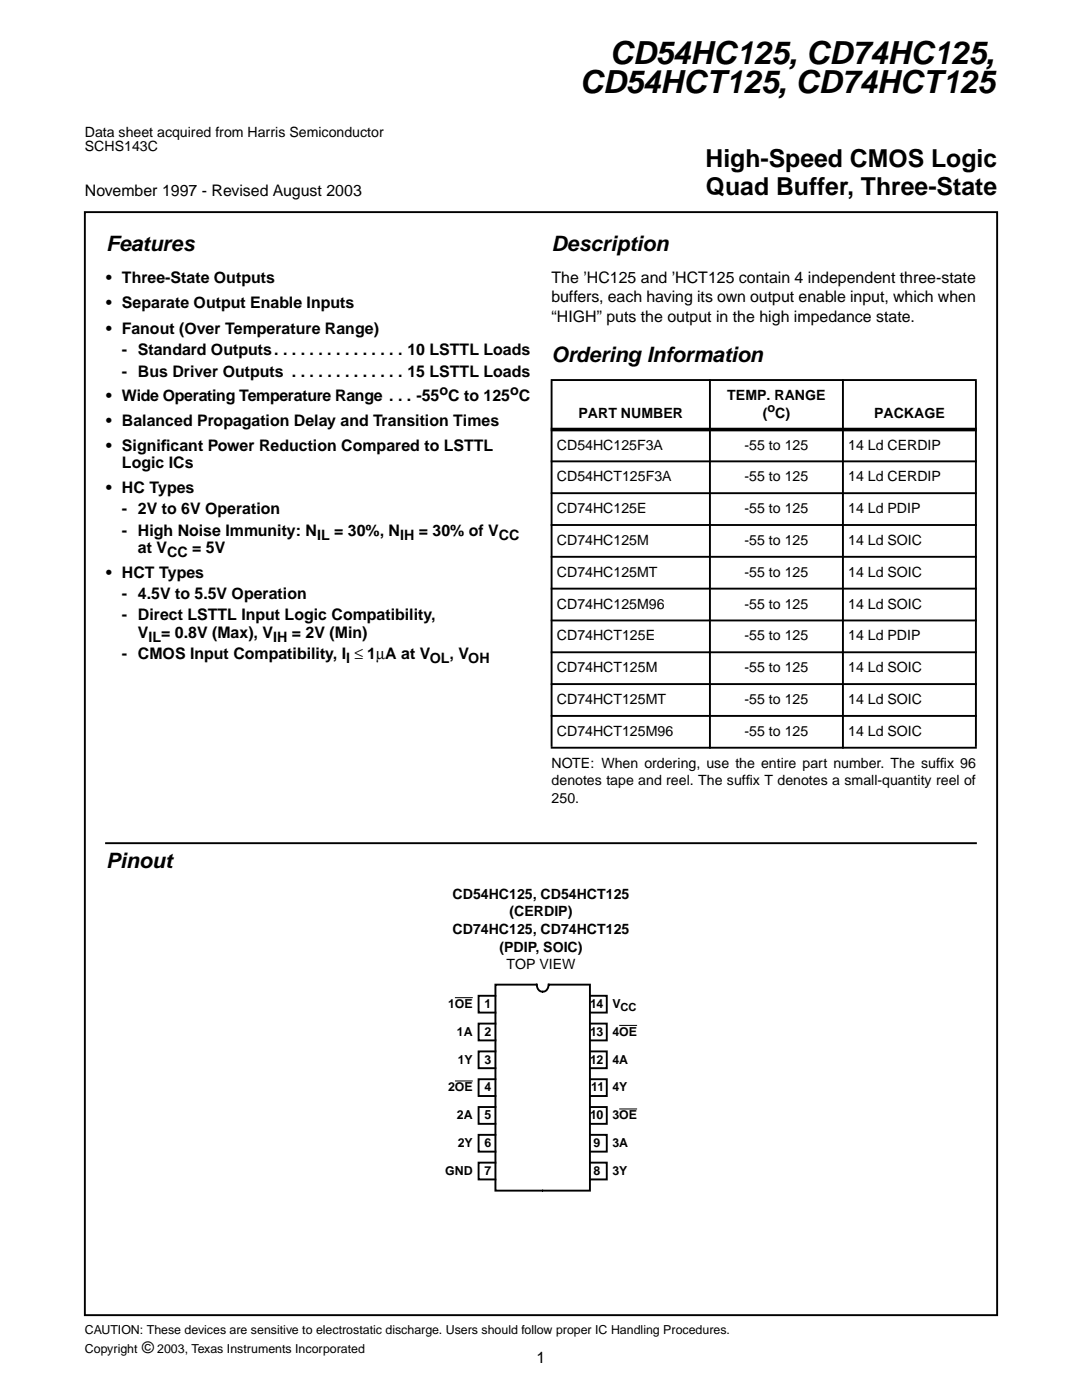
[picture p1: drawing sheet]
<svg xmlns="http://www.w3.org/2000/svg" width="216mm" height="279mm" viewBox="0 0 216 279" stroke-linecap="round" stroke-linejoin="round" font-family="sans-serif">
<defs><g id="words">
<g font-size="6.3">
<text x="121.7" y="12.7">CD54HC125, CD74HC125,</text>
<text x="115.7" y="18.5">CD54HCT125, CD74HCT125</text>
</g>
<g font-size="4.9">
<text x="140.8" y="33.3">High-Speed CMOS Logic</text>
<text x="140.9" y="38.9">Quad Buffer, Three-State</text>
</g>
<g font-size="4.2">
<text x="21.2" y="50.1">Features</text>
<text x="110.1" y="50.1">Description</text>
<text x="110.1" y="72.3">Ordering Information</text>
<text x="21.2" y="173.2">Pinout</text>
</g>
<g font-size="3.2">
<text x="16.9" y="39.2">November 1997 - Revised August 2003</text>
<text x="21.2" y="56.4">• Three-State Outputs</text>
<text x="110.1" y="56.4">The ’HC125 and ’HCT125 contain 4 independent three-state</text>
<text x="21.2" y="61.4">• Separate Output Enable Inputs</text>
<text x="110.1" y="60.3">buffers, each having its own output enable input, which when</text>
<text x="110.1" y="64.2">“HIGH” puts the output in the high impedance state.</text>
<text x="21.2" y="66.7">• Fanout (Over Temperature Range)</text>
<text x="24.3" y="70.9">- Standard Outputs. . . . . . . . . . . . . . . 10 LSTTL Loads</text>
<text x="24.3" y="75.1">- Bus Driver Outputs . . . . . . . . . . . . . 15 LSTTL Loads</text>
<text x="21.2" y="80.1">• Wide Operating Temperature Range . . . -55 C to 125 C</text>
<text x="21.2" y="85">• Balanced Propagation Delay and Transition Times</text>
<text x="21.2" y="90">• Signif</text>
<text x="32.1" y="90">icant Power Reduction Compared to LSTTL</text>
<text x="24.3" y="93.5">Logic ICs</text>
<text x="21.2" y="98.4">• HC Types</text>
<text x="24.3" y="102.7">- 2V to 6V Operation</text>
<text x="24.3" y="106.9">- High Noise Immunity: N</text>
<text x="66.7" y="106.9">= 30%, N</text>
<text x="83.6" y="106.9">= 30% of V</text>
<text x="27.5" y="110.4">at V</text>
<text x="38.3" y="110.4">= 5V</text>
<text x="21.2" y="115.4">• HCT Types</text>
<text x="24.3" y="119.6">- 4.5V to 5.5V Operation</text>
<text x="24.3" y="123.8">- Direct LSTTL Input Logic Compatibility,</text>
<text x="24.3" y="131.6">- CMOS Input Compatibility, I</text>
<text x="27.5" y="127.4">V</text>
<text x="32.2" y="127.4">= 0.8V (Max), V</text>
<text x="58.2" y="127.4">= 2V (Min)</text>
<text x="28.3" y="270.1">©</text>
<text x="107.1" y="272">1</text>
</g>
<g font-size="2.9">
<text x="87.7" y="78.8">o</text>
<text x="101.8" y="78.8">o</text>
<text x="63.3" y="107.7">IL</text>
<text x="79.8" y="107.7">IH</text>
<text x="99.5" y="107.7">CC</text>
<text x="33.3" y="111.2">CC</text>
<text x="29.6" y="128.1">IL</text>
<text x="54.5" y="128.1">IH</text>
<text x="69.1" y="132.4">l ≤ 1µA at VOL, VOH</text>
</g>
<g font-size="2.8">
<text x="16.9" y="27.3">Data sheet acquired from Harris Semiconductor</text>
<text x="16.9" y="30.1">SCHS143C</text>
<text x="115.4" y="83.4">PART NUMBER</text>
<text x="145.1" y="79.8">TEMP. RANGE</text>
<text x="152.2" y="83.4">( C)</text>
<text x="174.4" y="83.4">PACKAGE</text>
<text x="111.1" y="89.7">CD54HC125F3A</text>
<text x="148.6" y="89.7">-55 to 125</text>
<text x="169.3" y="89.7">14 Ld CERDIP</text>
<text x="111.1" y="96.1">CD54HCT125F3A</text>
<text x="148.6" y="96.1">-55 to 125</text>
<text x="169.3" y="96.1">14 Ld CERDIP</text>
<text x="111.1" y="102.4">CD74HC125E</text>
<text x="148.6" y="102.4">-55 to 125</text>
<text x="169.3" y="102.4">14 Ld PDIP</text>
<text x="111.1" y="108.8">CD74HC125M</text>
<text x="148.6" y="108.8">-55 to 125</text>
<text x="169.3" y="108.8">14 Ld SOIC</text>
<text x="111.1" y="115.1">CD74HC125MT</text>
<text x="148.6" y="115.1">-55 to 125</text>
<text x="169.3" y="115.1">14 Ld SOIC</text>
<text x="111.1" y="121.5">CD74HC125M96</text>
<text x="148.6" y="121.5">-55 to 125</text>
<text x="169.3" y="121.5">14 Ld SOIC</text>
<text x="111.1" y="127.8">CD74HCT125E</text>
<text x="148.6" y="127.8">-55 to 125</text>
<text x="169.3" y="127.8">14 Ld PDIP</text>
<text x="111.1" y="134.2">CD74HCT125M</text>
<text x="148.6" y="134.2">-55 to 125</text>
<text x="169.3" y="134.2">14 Ld SOIC</text>
<text x="111.1" y="140.5">CD74HCT125MT</text>
<text x="148.6" y="140.5">-55 to 125</text>
<text x="169.3" y="140.5">14 Ld SOIC</text>
<text x="111.1" y="146.9">CD74HCT125M96</text>
<text x="148.6" y="146.9">-55 to 125</text>
<text x="169.3" y="146.9">14 Ld SOIC</text>
<text x="110.1" y="153.2">NOTE: When ordering, use the entire part number. The suff</text>
<text x="187.6" y="153.2">ix 96</text>
<text x="110.1" y="156.7">denotes tape and reel. The suff</text>
<text x="110.1" y="160.3">250.</text>
<text x="148.8" y="156.7">ix T denotes a small-quantity reel of</text>
<text x="90.3" y="179.3">CD54HC125, CD54HCT125</text>
<text x="101.7" y="182.9">(CERDIP)</text>
<text x="90.3" y="186.4">CD74HC125, CD74HCT125</text>
<text x="99.7" y="189.9">(PDIP, SOIC)</text>
<text x="101" y="193.4">TOP VIEW</text>
</g>
<g font-size="2.5">
<text x="153.1" y="82.2">o</text>
<text x="89.4" y="201.2">1OE</text>
<text x="96.7" y="201.2">1</text>
<text x="117.8" y="201.2">14</text>
<text x="122.2" y="201.2">V</text>
<text x="91.2" y="206.7">1A</text>
<text x="96.7" y="206.7">2</text>
<text x="117.8" y="206.7">13</text>
<text x="122.2" y="206.7">4OE</text>
<text x="91.3" y="212.3">1Y</text>
<text x="96.7" y="212.3">3</text>
<text x="117.8" y="212.3">12</text>
<text x="122.2" y="212.3">4A</text>
<text x="89.4" y="217.8">2OE</text>
<text x="96.7" y="217.8">4</text>
<text x="117.9" y="217.8">11</text>
<text x="122.2" y="217.8">4Y</text>
<text x="91.2" y="223.4">2A</text>
<text x="96.7" y="223.4">5</text>
<text x="117.8" y="223.4">10</text>
<text x="122.2" y="223.4">3OE</text>
<text x="91.3" y="228.9">2Y</text>
<text x="96.7" y="228.9">6</text>
<text x="118.4" y="228.9">9</text>
<text x="122.2" y="228.9">3A</text>
<text x="88.9" y="234.5">GND</text>
<text x="96.7" y="234.5">7</text>
<text x="118.4" y="234.4">8</text>
<text x="122.2" y="234.4">3Y</text>
<text x="16.9" y="266.2">CAUTION: These devices are sensitive to electrostatic discharge. Users should follow proper IC Handling Procedures.</text>
<text x="16.9" y="270.1">Copyright</text>
<text x="31.4" y="270.1">2003, Texas Instruments Incorporated</text>
</g>
<text font-size="2.2" x="123.8" y="201.8">CC</text>
</g></defs>
<path d="M16.9 42.3h182.1v220.2h-182.1z" fill="none" stroke="#000" stroke-width=".38"/>
<path d="M21.2 166.2h173.5v4.2h-173.5z" fill="#fff"/>
<path d="M21.2 168.3h173.5z" fill="#fff" stroke="#000" stroke-width=".38"/>
<g fill="#000" stroke="#000" stroke-width=".38">
<path d="M109.9 75.8h85zM109.9 92.1h85zM109.9 98.4h85zM109.9 104.8h85zM109.9 111.1h85zM109.9 117.5h85zM109.9 123.8h85zM109.9 130.2h85zM109.9 136.5h85zM110.1 76v73zM141.7 75.7v73.7zM168.2 75.7v73.7z"/>
<path d="M194.7 76v73zM109.9 142.9h85zM109.9 149.2h85z"/>
</g>
<path d="M109.9 85.7h85z" fill="#000" stroke="#000" stroke-width=".72" stroke-linecap="butt"/>
<path d="M90.8 199.1h3.5M90.8 215.7h3.5M123.6 204.6h3.5M123.6 221.3h3.5" fill="none" stroke="#000" stroke-width=".2"/>
<g fill="none" stroke="#000" stroke-width=".38">
<path d="M98.9 198.7h-3.4v3.4h3.4M107 196.5h-8.1v41.1h9.3M107.1 196.5l.2 .8a1.02 1.02 0 0 0 .9 .6M109.5 196.5l-.1 .6a1.11 1.11 0 0 1-1 .8M109.6 196.5h8.1v41.1h-9.3M117.7 198.7h3.4v3.4h-3.4M98.9 204.3h-3.4v3.3h3.4M98.9 209.8h-3.4v3.4h3.4M98.9 215.4h-3.4v3.3h3.4M117.7 204.3h3.4v3.3h-3.4M117.7 209.8h3.4v3.4h-3.4M117.7 215.4h3.4v3.3h-3.4"/>
<path d="M98.9 220.9h-3.4v3.4h3.4M98.9 226.5h-3.4v3.3h3.4M98.9 232h-3.4v3.4h3.4M117.7 220.9h3.4v3.4h-3.4M117.7 226.5h3.4v3.3h-3.4M117.7 232h3.4v3.4h-3.4"/>
</g>
<path d="M0 60.3h12.7v84.7h-12.7z" fill="#fff"/>
<use href="#words"/>
</svg>
